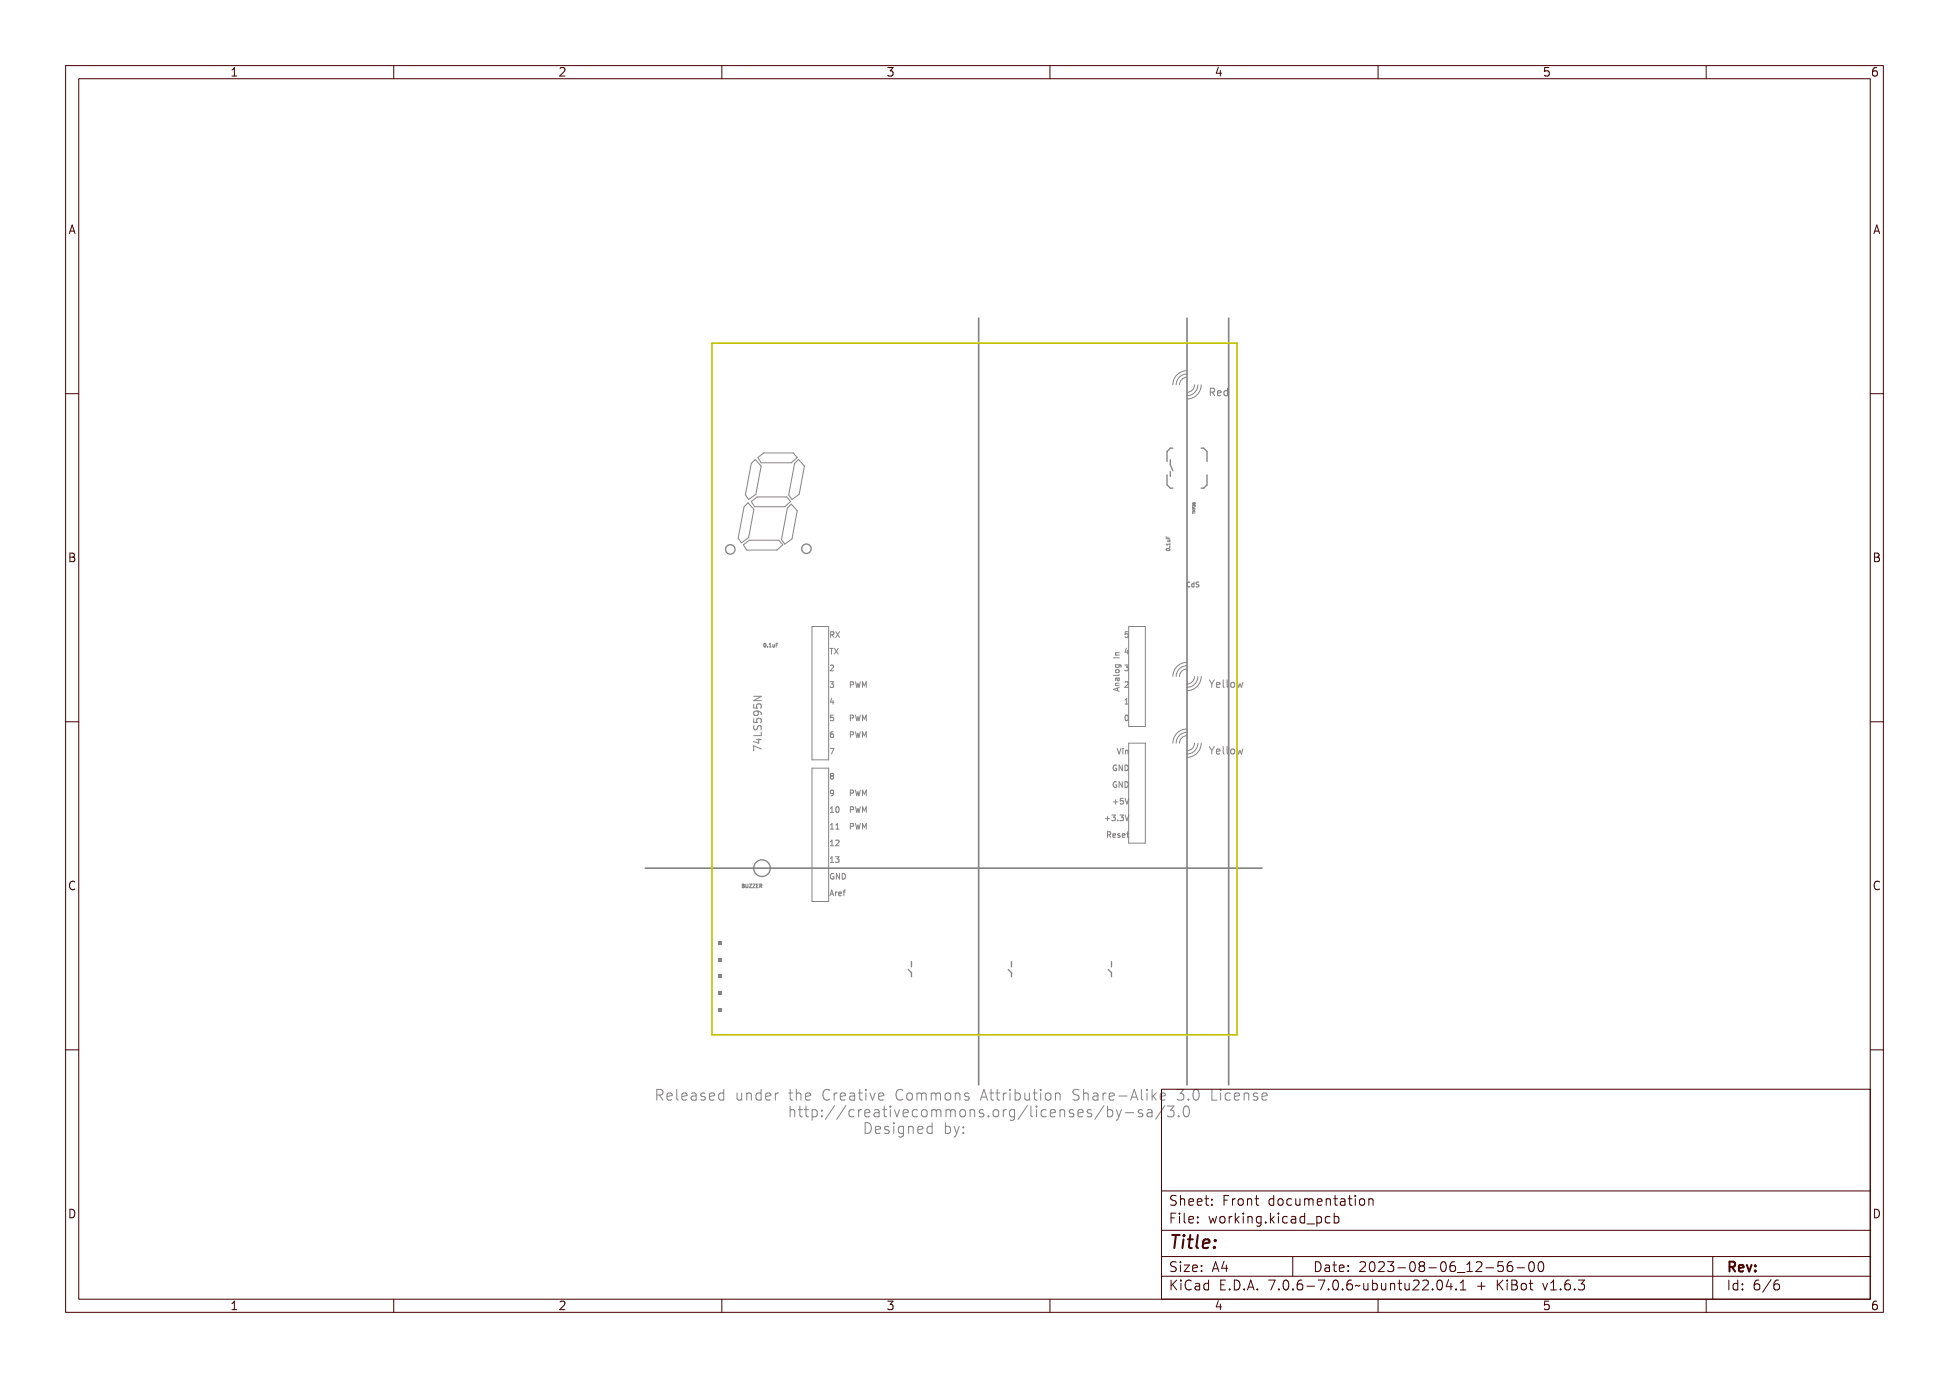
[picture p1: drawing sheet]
<svg xmlns="http://www.w3.org/2000/svg" width="297mm" height="210mm" viewBox="0 0 297 210" stroke-linecap="round" stroke-linejoin="round" font-family="sans-serif">
<defs><g id="words">
<text font-size="2.7" fill="#480000" x="178" y="190.3">Title:</text>
<g font-size="2.2" fill="#848484">
<text x="99.6" y="167.9">Released under the Creative Commons Attribution Share-Alike 3.0 License</text>
<text x="119.9" y="170.4">http://creativecommons.org/licenses/by-sa/3.0</text>
<text x="131.4" y="172.9">Designed by:</text>
</g>
<g font-size="2" fill="#480000">
<text x="178" y="183.7">Sheet: Front documentation</text>
<text x="178" y="186.5">File: working.kicad_pcb</text>
<text x="178" y="193.9">Size: A4</text>
<text x="178" y="196.6">KiCad E.D.A. 7.0.6-7.0.6~ubuntu22.04.1 + KiBot v1.6.3</text>
<text x="200" y="193.9">Date: 2023-08-06_12-56-00</text>
<text x="263" y="196.6">Id: 6/6</text>
<text x="263" y="193.9">Rev:</text>
</g>
<g font-size="1.7" fill="#480000">
<text x="35" y="11.7">1</text>
<text x="85" y="11.7">2</text>
<text x="135" y="11.7">3</text>
<text x="185" y="11.7">4</text>
<text x="235" y="11.7">5</text>
<text x="285" y="11.7">6</text>
<text x="10.5" y="35.7">A</text>
<text x="285.5" y="35.7">A</text>
<text x="10.5" y="85.6">B</text>
<text x="285.5" y="85.6">B</text>
<text x="10.5" y="135.7">C</text>
<text x="285.5" y="135.7">C</text>
<text x="10.5" y="185.6">D</text>
<text x="285.5" y="185.6">D</text>
<text x="35" y="199.7">1</text>
<text x="85" y="199.7">2</text>
<text x="135" y="199.7">3</text>
<text x="185" y="199.7">4</text>
<text x="235" y="199.7">5</text>
<text x="285" y="199.7">6</text>
</g>
<g font-size="1.5" fill="#848484">
<text x="184.1" y="60.5">Red</text>
<text x="184.1" y="104.9">Yellow</text>
<text x="184.1" y="115.1">Yellow</text>
</g>
<g font-size="1.2" fill="#848484">
<text x="126.3" y="97.3">RX</text>
<text x="126.3" y="99.8">TX</text>
<text x="171.5" y="97.1">5</text>
<text x="171.5" y="99.6">4</text>
<text x="126.3" y="104.9">3</text>
<text x="126.3" y="107.4">4</text>
<text x="126.3" y="102.3">2</text>
<text x="129.3" y="104.9">PWM</text>
<text x="170.5" y="105.4" transform="rotate(-90 170.5 105.4)">Analog In</text>
<text x="171.5" y="102.2">3</text>
<text x="171.5" y="107.3">1</text>
<text x="171.5" y="104.7">2</text>
<text x="126.3" y="112.5">6</text>
<text x="126.3" y="110">5</text>
<text x="129.3" y="112.5">PWM</text>
<text x="129.3" y="110">PWM</text>
<text x="171.5" y="109.8">0</text>
<text x="126.3" y="118.8">8</text>
<text x="126.3" y="115">7</text>
<text x="170.1" y="114.9">Vin</text>
<text x="170.1" y="120">GND</text>
<text x="170.1" y="117.4">GND</text>
<text x="126.3" y="123.9">10</text>
<text x="126.3" y="121.4">9</text>
<text x="129.3" y="123.9">PWM</text>
<text x="129.3" y="121.4">PWM</text>
<text x="168.7" y="125">+3.3V</text>
<text x="170.1" y="122.5">+5V</text>
<text x="126.3" y="126.5">11</text>
<text x="126.3" y="131.5">13</text>
<text x="126.3" y="129">12</text>
<text x="129.3" y="126.5">PWM</text>
<text x="168.7" y="127.6">Reset</text>
<text x="126.3" y="136.6">Aref</text>
<text x="126.3" y="134.1">GND</text>
</g>
<text font-size="1" fill="#848484" x="181.1" y="89.4">CdS</text>
<g font-size=".7" fill="#848484">
<text x="116.4" y="98.6">0.1uF</text>
<text x="112.9" y="135.4">BUZZER</text>
</g>
</g></defs>
<path d="M149.1 48.5v116.8M180.9 48.5v116.8M187.2 48.5v116.8M98.3 132.3h94" fill="none" stroke="#848484" stroke-width=".25"/>
<g fill="none" stroke="#848484" stroke-width=".15">
<path d="M180.9 56.5a2.16 2.16 0 0 0-2.2 2.1M180.9 57a1.65 1.65 0 0 0-1.7 1.6M180.9 57.5a1.14 1.14 0 0 0-1.2 1.1M182 58.6a1.14 1.14 0 0 1-1.1 1.2M182.5 58.6a1.65 1.65 0 0 1-1.6 1.7M183 58.6a2.16 2.16 0 0 1-2.1 2.2M184.2 59.3a.56 .56 0 0 1 .7 .2v.3l-.2 .1 .3 .6h-.2l-.1-.4-.2-.1h-.2v.5h-.1zM184.3 59.5h.2a.2 .2 0 0 1 .2 .2 .2 .2 0 0 1-.2 .2h-.2zM185.2 59.7a.37 .37 0 0 1 .5-.1 .37 .37 0 0 1 .1 .5h-.6a.32 .32 0 0 0 .2 .3 .32 .32 0 0 0 .4-.1 .38 .38 0 0 1-.5 .2 .38 .38 0 0 1-.2-.5zM185.3 59.8l.3-.1 .1 .3h-.5zM186.1 59.7l.2-.1 .3 .1v-.4h.1v1.2h-.1v-.2l-.1 .1a.42 .42 0 0 1-.5-.2 .42 .42 0 0 1 .1-.5zM186.2 59.8l.1-.1a.3 .3 0 0 1 .3 .3 .3 .3 0 0 1-.3 .3l-.1-.1z"/>
<path d="M114 76.6l.9 1-.8 4.3-1.1 .8-.5-.7 .9-4.8zM114.5 70.6l.6-.6 .9 1-.8 4.3-1.1 .8-.5-.7zM114.5 76.4l.9-.7h4.5l.6 .7-.9 .8h-4.6zM115.5 69.7l.9-.7h4.5l.6 .7-.9 .8h-4.6zM120 77.4l.6-.6 .9 1-.8 4.3-1.1 .8-.5-.7zM121.1 70.6l.6-.6 .9 1-.8 4.3-1.1 .8-.5-.7zM181.7 76.7l.1 .1M181.7 78.1v.2M181.7 78.2h.4M181.8 77.3l-.1 .2h.4M181.8 76.8h.1M181.8 77.3h.1"/>
<path d="M181.8 78.1v.1h.4h-.4v.1zM181.8 77.8h.4h-.4l.2 .1-.2 .1h.4h-.4l.2-.1zM181.8 76.9l.2 .2-.1-.1a.12 .12 0 0 1 .2-.1 .12 .12 0 0 1 0 .2h-.3zM181.8 77.2h.3v.2v-.2l-.1 .2-.1-.1-.1 .1zM181.8 77.5h.2l.2 .2h-.4zM181.9 77.6l.1 .1h-.2zM181.9 77v.1l-.2-.1v.2M181.9 77.3h.1M181.9 76.7v.1M181.9 76.8h.1M181.9 77.3v.2M181.9 77h.1"/>
<path d="M181.9 77h.2v.2M181.9 76.6l.2 .1v.1h-.3M181.9 76.6v.1M182.1 77.7h-.4l.3 .1-.3 .1h.4M113.3 83l.9-.7h4.5l.6 .7-.9 .8h-4.6zM116.5 98.1l.1-.1a.27 .27 0 0 1 .2 .3 .27 .27 0 0 1-.2 .3zM116.6 98.1a.19 .19 0 0 1 .1 .2 .19 .19 0 0 1-.1 .2zM117 98.5l.1 .1zM117.4 98.1l.2-.1v.5l.1 .1h-.3l.1-.1v-.4zM117.8 98.2l.2 .3 .1-.3v.4v-.1a.13 .13 0 0 1-.2 .1 .13 .13 0 0 1-.1-.2zM118.3 98h.3l-.2 .1v.2h.2h-.2v.3zM123.7 95.5h2.6v20.3h-2.6z"/>
<path d="M169.7 100h.1v.1h.6v-.1h.1v.4h-.1v-.1h-.6v.1h-.1zM169.9 99.3h.6v.1h-.4l-.1 .1 .1 .1h.4v.1h-.6l.1-.1-.1-.1zM172 95.5h2.5v15.2h-2.5zM177.7 81.8v.2h.6M177.7 83.7a.27 .27 0 0 1 .4-.2 .27 .27 0 0 1 .1 .3v.1a.27 .27 0 0 1-.3 0 .27 .27 0 0 1-.2-.2zM177.8 83.6l-.1 .1M177.8 82.9h.5v-.2v.4v-.2h-.4l-.1 .2zM177.8 81.8l.1 .3h.1l.1-.2v.2l.2 .1h-.5zM177.9 83.7h.4a.27 .27 0 0 1-.2 .3 .27 .27 0 0 1-.3-.3zM177.9 83.8a.24 .24 0 0 1 .4 .1 .24 .24 0 0 1-.4-.1zM177.9 82.3h.4M177.9 82.3h.4v.1a.13 .13 0 0 1 0 .1 .13 .13 0 0 1-.1 .1h-.3l.4-.1z"/>
<path d="M178 81.9v.1M178.2 82.3v.2h-.3M178.2 83.3h.1M178.2 83.3l.1 .1zM178.3 82.8v.3M178.3 82.9h-.6l.2 .2M181.2 88.8l.3-.1 .1 .1a.26 .26 0 0 0-.3 .3 .26 .26 0 0 0 .3 .2v.1a.36 .36 0 0 1-.5-.1 .36 .36 0 0 1 .1-.5zM181.8 88.9h.2h.1v-.2h.1v.7h-.2a.27 .27 0 0 1-.3-.1 .27 .27 0 0 1 .1-.4zM181.9 89v-.1a.18 .18 0 0 1 .2 .3 .18 .18 0 0 1-.2 .1zM182.4 88.7h.4v.1h-.1a.13 .13 0 0 0-.2 0 .13 .13 0 0 0 0 .2 .24 .24 0 0 1 .3 .1 .24 .24 0 0 1-.1 .3 .24 .24 0 0 1-.3-.1 .18 .18 0 0 0 .3 0 .18 .18 0 0 0 0-.2 .18 .18 0 0 0-.2 0l-.1-.2zM114.9 107.3v.6h.5l-.1-.1 .1-.4 .1-.1h.4l.1 .2-.1 .4M114.9 109.5v.6h.5l-.1-.1 .1-.4 .1-.1h.4l.1 .2-.1 .4"/>
<path d="M114.9 106.1h1.1l-1.1 .7h1.1M114.9 110.6v.4l.2 .2 .3-.1 .2-.5h.3l.1 .2v.4M114.9 112.4l1.2 .4v.1l-1-.4v.6h-.2zM114.9 111.5h.8v-.1h.1v.1h.3v.2h-.3v.5h-.2l-.7-.5zM114.9 111h1v-.5h.2v.7h-1.2zM114.9 108.7h.2v.5h.2a.41 .41 0 0 1 .5-.5 .41 .41 0 0 1 .2 .7h-.1a.3 .3 0 0 0 0-.5 .3 .3 0 0 0-.4 0 .3 .3 0 0 0 0 .4h-.6zM114.9 106.9h.2v.4h.2a.41 .41 0 0 1 .5-.5 .41 .41 0 0 1 .2 .7h-.1a.3 .3 0 0 0 0-.4 .3 .3 0 0 0-.4-.1 .3 .3 0 0 0 0 .5h-.6zM114.9 105.9h1.2v.2l-1 .3h1v.2h-1.2v-.2l1-.4h-1zM115 109.6h.1a.24 .24 0 0 0-.1 .4 .24 .24 0 0 0 .4 .1 .38 .38 0 0 1 .4-.5 .38 .38 0 0 1 .2 .6l-.2 .1a.26 .26 0 0 0 .2-.4 .26 .26 0 0 0-.4-.1 .38 .38 0 0 1-.5 .5 .38 .38 0 0 1-.1-.7zM115.1 107.8a.6 .6 0 0 1 .6-.1 .6 .6 0 0 1 .4 .6l-.2 .1a.33 .33 0 0 0 0-.4 .33 .33 0 0 0-.4-.1 .37 .37 0 0 1 0 .5 .37 .37 0 0 1-.5-.1 .37 .37 0 0 1 .1-.5zM115.1 111.7h.6v.4zM115.2 112.7h.8"/>
<path d="M115.4 108.4l.2 .2v.2l-.2 .2-.5-.1v-.3l.1-.2a.77 .77 0 0 1 1 .3v.2M115.6 112.6v.7l-.8-.3M116 114.2l-1.1-.5v.7M116 111.6v.5h-1.1M123.7 117.1h2.6v20.3h-2.6zM129.4 104h.2a.27 .27 0 0 1 .3 .4 .27 .27 0 0 1-.4 .1v.4h-.1zM129.4 111.7h.2a.27 .27 0 0 1 .3 .3 .27 .27 0 0 1-.4 .2v.3h-.1zM129.4 109.1h.2a.27 .27 0 0 1 .3 .4 .27 .27 0 0 1-.4 .1v.4h-.1zM129.5 104.1h.1a.16 .16 0 0 1 .2 .2 .16 .16 0 0 1-.2 .1h-.1zM129.5 111.8h.1a.16 .16 0 0 1 .2 .1 .16 .16 0 0 1-.2 .2h-.1zM129.5 109.2h.1a.16 .16 0 0 1 .2 .2 .16 .16 0 0 1-.2 .1h-.1zM130 104h.1l.1 .7 .1-.4h.1l.1 .4 .1-.7h.1l-.2 .9h-.1l-.1-.5-.1 .5h-.1z"/>
<path d="M130 111.7h.1l.1 .6 .1-.4h.1l.1 .4 .1-.6h.1l-.2 .8h-.1l-.1-.5-.1 .5h-.1zM130 109.1h.1l.1 .7 .1-.5h.1l.1 .5 .1-.7h.1l-.2 .9h-.1l-.1-.5-.1 .5h-.1zM130.7 104h.2l.1 .5 .2-.5h.1v.9h-.1v-.8l-.1 .5h-.1l-.2-.5v.8h-.1zM130.7 111.7h.2l.1 .4 .2-.4h.1v.8h-.1v-.7l-.1 .4h-.1l-.2-.4v.7h-.1zM130.7 109.1h.2l.1 .4 .2-.4h.1v.9h-.1v-.8l-.1 .5h-.1l-.2-.5v.8h-.1zM131.4 103.9l.3 .6 .3-.6v.9M131.4 109l.3 .6 .3-.6v.8M131.4 111.5l.3 .6 .3-.6v.9M169.6 103h.8l.1-.3v.3l-.8 .1v.1h-.1zM169.7 105l.8-.3v.1l-.2 .1v.3l.2 .1v.1l-.8-.3zM169.8 105l.4-.1v.3zM169.8 119.2l-.2 .3 .2 .5"/>
<path d="M169.8 116.6l-.2 .4 .2 .4M169.9 101.3h.6a.24 .24 0 0 1 .3 .2 .24 .24 0 0 1-.2 .3 .21 .21 0 0 0 .1-.3 .21 .21 0 0 0-.3-.1 .27 .27 0 0 1-.2 .5 .27 .27 0 0 1-.2-.5zM169.9 103.5l.6-.1-.1 .1a.22 .22 0 0 1 .1 .3 .22 .22 0 0 1-.2 .1 .22 .22 0 0 1-.2-.2v-.2l-.1 .1v.3h-.1zM169.9 104.2l.6-.1v.1h-.4l-.1 .1 .1 .2h.4v.1h-.6l.1-.1-.1-.1zM170 102.2h.4a.21 .21 0 0 1-.2 .2 .21 .21 0 0 1-.2-.2zM170 101.5h.4a.21 .21 0 0 1-.2 .3 .21 .21 0 0 1-.2-.3zM170.2 114h.1l.2 .8 .2-.8h.1l-.3 .9h-.1zM170.3 119.2l.2-.1 .2 .1v.1l-.1-.1a.32 .32 0 0 0-.3 .4 .32 .32 0 0 0 .3 .3v-.3l-.1-.1h.2v.4a.38 .38 0 0 1-.5 0 .38 .38 0 0 1 0-.5zM170.3 116.7l.2-.1h.2v.1h-.1a.32 .32 0 0 0-.3 .3 .32 .32 0 0 0 .3 .3v-.2l-.1-.1h.2v.4a.38 .38 0 0 1-.5-.1 .38 .38 0 0 1 0-.5zM170.9 119.1h.1l.3 .7v-.7h.1v.9h-.1l-.3-.7v.7h-.1zM170.9 116.6h.1l.3 .7v-.7h.1v.8h-.1l-.3-.7v.7h-.1zM171 114.3h.2v.5h.2v.1h-.5v-.1h.2v-.5z"/>
<path d="M171.1 114h.1v.1h-.1zM171.6 119.1a.43 .43 0 0 1 .5 .4 .43 .43 0 0 1-.5 .5zM171.6 116.6a.43 .43 0 0 1 .5 .4 .43 .43 0 0 1-.5 .4zM171.6 114.3h.1a.2 .2 0 0 1 .3 0 .2 .2 0 0 1 .1 .2v.4h-.1v-.5l-.1-.1-.2 .1v.5h-.1zM171.7 119.2a.33 .33 0 0 1 .3 .3 .33 .33 0 0 1-.3 .4zM171.7 116.7a.33 .33 0 0 1 .3 .3 .33 .33 0 0 1-.3 .3zM172 113.3h2.5v15.2h-2.5zM180.9 100.9a2.16 2.16 0 0 0-2.2 2.2M180.9 101.4a1.65 1.65 0 0 0-1.7 1.7M180.9 102a1.14 1.14 0 0 0-1.2 1.1M182 103.1a1.14 1.14 0 0 1-1.1 1.1M182.5 103.1a1.65 1.65 0 0 1-1.6 1.7"/>
<path d="M183 103.1a2.16 2.16 0 0 1-2.1 2.2M184.1 103.8h.2l.2 .5 .3-.5h.2l-.4 .6v.5h-.1v-.5zM184.1 113.9h.2l.2 .5 .3-.5h.2l-.4 .7v.5h-.1v-.5zM185.2 104.2a.37 .37 0 0 1 .5-.1 .37 .37 0 0 1 .1 .4h-.6a.32 .32 0 0 0 .2 .3 .32 .32 0 0 0 .4-.1 .38 .38 0 0 1-.5 .2 .38 .38 0 0 1-.2-.4zM185.2 114.3a.37 .37 0 0 1 .5-.1 .37 .37 0 0 1 .1 .5h-.6a.32 .32 0 0 0 .2 .3 .32 .32 0 0 0 .4-.1 .38 .38 0 0 1-.5 .2 .38 .38 0 0 1-.2-.5zM185.3 104.2h.3l.1 .2h-.5zM185.3 114.4l.3-.1 .1 .3h-.5zM186 103.7h.4v1l.3 .1v.1l-.4-.1v-1h-.3zM186 113.9h.4v.9l.3 .1v.2l-.4-.1v-1h-.3zM187 103.7h.3v1l.3 .1v.1l-.4-.1v-1h-.2zM187 113.9h.3v.9l.3 .1v.2l-.4-.1v-1h-.2zM187.9 104.2a.4 .4 0 0 1 .7 .3 .4 .4 0 0 1-.7 .3v-.3z"/>
<path d="M187.9 114.3a.4 .4 0 0 1 .7 .3 .4 .4 0 0 1-.7 .4v-.4zM188.1 104.2a.3 .3 0 0 1 .3 .3 .3 .3 0 0 1-.3 .3l-.1-.2zM188.1 114.4v-.1a.3 .3 0 0 1 .3 .3 .3 .3 0 0 1-.3 .3l-.1-.1zM188.7 104.1h.1l.2 .6 .1-.4h.1l.1 .4 .2-.6h.1l-.2 .8h-.1l-.2-.5-.1 .5h-.1zM188.7 114.2h.1l.2 .7 .1-.4h.1l.1 .4 .2-.7h.1l-.2 .9h-.1l-.2-.5-.1 .5h-.1zM113 134.8h.2a.13 .13 0 0 1 .1 .1 .13 .13 0 0 1-.1 .2 .15 .15 0 0 1 .1 .2 .15 .15 0 0 1-.1 .1h-.2zM113.1 135.1h.1v.2h-.1zM113.1 134.9h.1v.1h-.1zM113.4 134.8l.1 .5h.2v-.5l.1 .4a.17 .17 0 0 1-.2 .2 .17 .17 0 0 1-.2-.2zM113.9 134.8h.3l-.2 .5 .2 .1h-.3l.2-.5zM114.3 134.8h.4l-.3 .5 .3 .1h-.4l.3-.5zM114.8 134.8h.3l-.3 .1v.1h.3l-.3 .1v.2l.3 .1h-.3z"/>
<path d="M115.2 134.8h.1a.15 .15 0 0 1 .2 .1 .15 .15 0 0 1-.1 .2l.2 .3-.3-.3-.1 .3zM115.3 134.9h.1v.1l-.1 .1zM115.8 134.7l.3 .1-.1 .2h-.2M115.9 135l.2 .3M126.4 133.3l.3-.1 .2 .1v.1l-.1-.1a.32 .32 0 0 0-.4 .4 .32 .32 0 0 0 .4 .3v-.2l-.1-.1h.2v.3a.38 .38 0 0 1-.5 0 .38 .38 0 0 1 0-.5zM126.6 135.8h.1l.2 .8h-.1v-.2h-.3l-.1 .2h-.1zM126.6 135.9l.1 .4h-.2zM127 133.2h.2l.3 .7v-.7h.1v.9h-.2l-.2-.7v.7h-.2zM127.2 136l.1 .1a.16 .16 0 0 1 .2-.1 .16 .16 0 0 1 .1 .1 .21 .21 0 0 0-.2 0 .21 .21 0 0 0-.1 .2v.3h-.1zM127.7 133.2a.43 .43 0 0 1 .6 .5 .43 .43 0 0 1-.6 .4zM127.8 136.1l.3-.1 .2 .3h-.5a.24 .24 0 0 0 .2 .3 .24 .24 0 0 0 .3-.1 .31 .31 0 0 1-.5 .1 .31 .31 0 0 1 0-.5zM127.9 133.3a.33 .33 0 0 1 .3 .4 .33 .33 0 0 1-.3 .3z"/>
<path d="M127.9 136.1h.2l.1 .2h-.4zM128.5 136h.1l.1-.2h.2l-.2 .1v.1l.2 .1h-.2v.5h-.1v-.5zM128.7 133.2l.1 .3-.1 .4M129.4 125.6h.2a.27 .27 0 0 1 .3 .4 .27 .27 0 0 1-.4 .1v.4h-.1zM129.4 123.1h.2a.27 .27 0 0 1 .3 .3 .27 .27 0 0 1-.4 .2v.3h-.1zM129.4 120.5h.2a.27 .27 0 0 1 .3 .4 .27 .27 0 0 1-.4 .2v.3h-.1zM129.5 125.7h.1a.16 .16 0 0 1 .2 .2 .16 .16 0 0 1-.2 .1h-.1zM129.5 123.2h.1a.16 .16 0 0 1 .2 .1 .16 .16 0 0 1-.2 .2h-.1zM129.5 120.6h.1a.16 .16 0 0 1 .2 .2 .16 .16 0 0 1-.2 .2h-.1zM130 125.6h.1l.1 .7 .1-.4h.1l.1 .4 .1-.7h.1l-.2 .9h-.1l-.1-.5-.1 .5h-.1zM130 123.1h.1l.1 .7 .1-.5h.1l.1 .5 .1-.7h.1l-.2 .8h-.1l-.1-.5-.1 .5h-.1zM130 120.5h.1l.1 .7 .1-.4h.1l.1 .4 .1-.7h.1l-.2 .9h-.1l-.1-.5-.1 .5h-.1z"/>
<path d="M130.7 125.6h.2l.1 .5 .2-.5h.1v.9h-.1v-.8l-.1 .5h-.1l-.2-.5v.8h-.1zM130.7 123.1h.2l.1 .4 .2-.4h.1v.8h-.1v-.7l-.1 .4h-.1l-.2-.4v.7h-.1zM130.7 120.5h.2l.1 .5 .2-.5h.1v.9h-.1v-.8l-.1 .5h-.1l-.2-.5v.8h-.1zM131.4 120.4l.3 .6 .3-.6v.9M131.4 123l.3 .6 .3-.6v.8M131.4 125.5l.3 .6 .3-.6v.9M168.8 126.7h.3a.23 .23 0 0 1 .2 .2 .23 .23 0 0 1-.1 .3l.2 .4h-.1l-.3-.4h-.1v.4h-.1zM168.9 126.8h.2a.15 .15 0 0 1 .1 .2 .15 .15 0 0 1-.1 .1h-.2zM169 124.4h.1v.2h.3v.1h-.3v.3h-.1v-.3h-.2v-.1h.2zM169.5 124.2a.25 .25 0 0 1 .4 0 .25 .25 0 0 1 0 .4 .26 .26 0 0 1 0 .4 .26 .26 0 0 1-.4-.1h.1a.2 .2 0 0 0 .2 .1 .2 .2 0 0 0 .1-.3 .2 .2 0 0 0-.2-.1v-.1a.16 .16 0 0 0 .2-.2 .16 .16 0 0 0-.3 0zM169.6 127h.3l.2 .2-.5 .1a.24 .24 0 0 0 .2 .2 .24 .24 0 0 0 .2 0 .31 .31 0 0 1-.5 0 .31 .31 0 0 1 .1-.5zM169.7 127.1l.2-.1 .1 .2h-.4z"/>
<path d="M169.7 122.2h.6M170.3 127h.4v.1l-.3-.1v.2a.26 .26 0 0 1 .3 .3 .26 .26 0 0 1-.5 .1l.1-.1a.15 .15 0 0 0 .2 0 .15 .15 0 0 0 .1-.2h-.1a.18 .18 0 0 1-.2-.1 .18 .18 0 0 1 0-.2zM170.4 124.9h.1v.1h-.1zM170.4 121.8h.1v.3h.3v.1h-.3v.2h-.1v-.2h-.2v-.1h.2zM170.9 124.2a.25 .25 0 0 1 .4 0 .25 .25 0 0 1 0 .4 .26 .26 0 0 1 0 .4 .26 .26 0 0 1-.4-.1 .2 .2 0 0 0 .3 .1 .2 .2 0 0 0 .1-.3 .2 .2 0 0 0-.3-.1l.1-.1a.16 .16 0 0 0 .2-.2 .16 .16 0 0 0-.3 0zM170.9 121.7h.5v.1h-.4v.2a.28 .28 0 0 1 .4 .1 .28 .28 0 0 1-.1 .4 .28 .28 0 0 1-.4-.1 .22 .22 0 0 0 .3 0 .22 .22 0 0 0 0-.3 .22 .22 0 0 0-.3 0zM171 127h.3l.1 .2-.4 .1a.24 .24 0 0 0 .1 .2 .24 .24 0 0 0 .3 0 .31 .31 0 0 1-.5 0 .31 .31 0 0 1 .1-.5zM171.1 127.1l.1-.1 .1 .2h-.3zM171.5 121.7h.2l.2 .7 .2-.7h.1l-.3 .8h-.1zM171.5 124.2h.2l.2 .8 .2-.8h.1l-.3 .8h-.1zM171.8 126.8h.1v.2h.2h-.2v.4l.2 .2-.3-.1v-.5h-.2h.2zM99.8 166.3a.8 .8 0 0 1 .9 .2v.4l-.3 .2 .2 .2 .3 .6h-.2l-.3-.6-.2-.1h-.2v.7h-.2z"/>
<path d="M100 166.5h.2a.28 .28 0 0 1 .3 .2 .28 .28 0 0 1-.3 .3h-.2zM101.2 166.8a.53 .53 0 0 1 .7-.1 .53 .53 0 0 1 .2 .6h-.8a.46 .46 0 0 0 .3 .4 .46 .46 0 0 0 .5-.1v.2a.66 .66 0 0 1-.9-.1 .66 .66 0 0 1 0-.9zM101.4 166.9l.3-.1 .2 .4h-.6zM102.4 166.2h.5v1.4l.1 .1h.3v.2a.44 .44 0 0 1-.6-.5v-1h-.3zM103.8 166.8a.53 .53 0 0 1 .7-.1 .53 .53 0 0 1 .2 .6h-.8a.46 .46 0 0 0 .3 .4 .46 .46 0 0 0 .5-.1v.2a.66 .66 0 0 1-.9-.1 .66 .66 0 0 1 0-.9zM104 166.9l.4-.1 .1 .4h-.6zM105.1 166.7a.55 .55 0 0 1 .6 0 .55 .55 0 0 1 .3 .5v.7h-.2v-.2a.42 .42 0 0 1-.5 .2 .42 .42 0 0 1-.3-.5 .42 .42 0 0 1 .5-.3h.3a.38 .38 0 0 0-.3-.3 .38 .38 0 0 0-.4 .1zM105.3 167.3h.5a.34 .34 0 0 1-.2 .4 .34 .34 0 0 1-.4-.1zM106.5 166.7h.6l.1 .2a.3 .3 0 0 0-.4-.1 .3 .3 0 0 0-.2 .3 .45 .45 0 0 1 .5 .2 .45 .45 0 0 1 0 .5l-.6 .1-.1-.1v-.2a.42 .42 0 0 0 .7-.1l-.1-.1a.46 .46 0 0 1-.5-.2 .46 .46 0 0 1 0-.5zM107.8 166.8a.53 .53 0 0 1 .6-.1 .53 .53 0 0 1 .3 .6h-.9a.46 .46 0 0 0 .3 .4 .46 .46 0 0 0 .5-.1v.2a.66 .66 0 0 1-.9-.1 .66 .66 0 0 1 .1-.9zM107.9 166.9l.4-.1 .2 .4h-.7zM109 166.8l.4-.2 .3 .2v-.6h.2v1.7h-.2v-.2a.45 .45 0 0 1-.6 .1 .45 .45 0 0 1-.2-.5z"/>
<path d="M109.2 166.9a.25 .25 0 0 1 .4 0l.1 .4a.36 .36 0 0 1-.3 .4 .53 .53 0 0 1-.2-.8zM111.6 166.7h.2v.9l.3 .1 .2-.2v-.8h.2v1.2h-.2v-.2a.38 .38 0 0 1-.4 .2 .38 .38 0 0 1-.3-.5zM112.9 166.7h.2v.2a.39 .39 0 0 1 .5-.2 .39 .39 0 0 1 .2 .4v.8h-.1l-.1-.9-.2-.2-.2 .2-.1 .9h-.2zM114.3 166.8l.3-.2 .4 .2v-.6h.2v1.7h-.2v-.2a.45 .45 0 0 1-.6 .1 .45 .45 0 0 1-.2-.5zM114.5 166.9a.25 .25 0 0 1 .4 0l.1 .4a.36 .36 0 0 1-.3 .4 .53 .53 0 0 1-.2-.8zM115.6 166.8a.53 .53 0 0 1 .7-.1 .53 .53 0 0 1 .2 .6h-.8a.46 .46 0 0 0 .3 .4 .46 .46 0 0 0 .5-.1v.2a.66 .66 0 0 1-.9-.1 .66 .66 0 0 1 0-.9zM115.8 166.9l.4-.1 .1 .4h-.6zM117.1 166.7h.2v.2a.43 .43 0 0 1 .6-.2v.2a.39 .39 0 0 0-.4 0 .39 .39 0 0 0-.2 .4v.6h-.2zM119.8 166.3h.2v.4h.4v.1h-.4v.8l.1 .1h.3v.2a.45 .45 0 0 1-.6-.4v-.7h-.4v-.1h.4zM120.1 168.7h.2v.7a.39 .39 0 0 1 .5-.2 .39 .39 0 0 1 .2 .5v.7h-.2v-.9l-.2-.1-.3 .2v.8h-.2zM120.8 166.2h.2v.7a.39 .39 0 0 1 .5-.2 .39 .39 0 0 1 .2 .4v.8h-.2v-.9l-.2-.2-.3 .2v.9h-.2zM121.7 168.9h.2v.3h.4v.2h-.4v.7l.1 .1 .3 .1v.1a.45 .45 0 0 1-.6-.4v-.6h-.3v-.2h.3z"/>
<path d="M122.2 166.8a.53 .53 0 0 1 .7-.1 .53 .53 0 0 1 .2 .6h-.8a.46 .46 0 0 0 .3 .4 .46 .46 0 0 0 .5-.1v.2a.66 .66 0 0 1-.9-.1 .66 .66 0 0 1 0-.9zM122.4 166.9l.3-.1 .2 .4h-.6zM123 168.9h.2v.3h.5v.2h-.5v.7l.1 .1 .4 .1v.1a.45 .45 0 0 1-.7-.4v-.6h-.3v-.2h.3zM124.1 169.2h.2v.2a.45 .45 0 0 1 .6-.2 .45 .45 0 0 1 .1 .6 .45 .45 0 0 1-.2 .6 .45 .45 0 0 1-.5-.1v.6h-.2zM124.4 169.4a.45 .45 0 0 1 .5 .4 .45 .45 0 0 1-.3 .5 .53 .53 0 0 1-.2-.9zM124.9 166.5l.2-.2h.3h.3v.3a.47 .47 0 0 0-.6-.1 .47 .47 0 0 0-.2 .6 .47 .47 0 0 0 .2 .5 .47 .47 0 0 0 .6 0v.2a.67 .67 0 0 1-.8 0 .67 .67 0 0 1-.2-.7zM125.7 169.3h.3v.3h-.3zM125.7 170.1h.3v.3h-.3zM126.2 166.7h.2v.2a.43 .43 0 0 1 .7-.2v.2a.39 .39 0 0 0-.5 0 .39 .39 0 0 0-.2 .4v.6h-.2zM127.4 168.8h.2l-.8 1.8h-.2zM127.4 166.8a.53 .53 0 0 1 .7-.1 .53 .53 0 0 1 .3 .6h-.9a.46 .46 0 0 0 .3 .4 .46 .46 0 0 0 .5-.1v.2a.66 .66 0 0 1-.9-.1 .66 .66 0 0 1 0-.9zM127.6 166.9l.4-.1 .2 .4h-.7z"/>
<path d="M128.7 166.7a.55 .55 0 0 1 .6 0 .55 .55 0 0 1 .3 .5v.7h-.2v-.2a.42 .42 0 0 1-.5 .2 .42 .42 0 0 1-.3-.5 .42 .42 0 0 1 .5-.3h.3a.38 .38 0 0 0-.3-.3 .38 .38 0 0 0-.4 .1zM128.8 168.8h.2l-.9 1.8h-.2zM128.9 167.3h.5a.34 .34 0 0 1-.1 .4 .34 .34 0 0 1-.5-.1zM129.5 169.4l.5-.2 .2 .1v.2a.43 .43 0 0 0-.6 0 .43 .43 0 0 0 0 .6 .43 .43 0 0 0 .6 0v.2a.63 .63 0 0 1-.8-.1 .63 .63 0 0 1 .1-.8zM130.3 166.3h.1v.4h.5v.1h-.5l.1 .8 .1 .1h.3v.2a.45 .45 0 0 1-.6-.4v-.7h-.4v-.1h.4zM130.8 169.2h.2v.2a.43 .43 0 0 1 .7-.1v.2a.39 .39 0 0 0-.5-.1 .39 .39 0 0 0-.2 .4v.6h-.2zM131.4 166.7h.5v1h.4v.2h-1v-.2h.4v-.9h-.3zM131.5 171.4a.82 .82 0 0 1 1 .8 .82 .82 0 0 1-1 .7zM131.7 166.2h.2v.3h-.2zM131.7 171.5a.63 .63 0 0 1 .6 .6 .63 .63 0 0 1-.5 .7h-.1zM132 169.4a.53 .53 0 0 1 .7-.2 .53 .53 0 0 1 .2 .7h-.8a.46 .46 0 0 0 .3 .4 .46 .46 0 0 0 .5-.1v.1a.66 .66 0 0 1-.9-.1 .66 .66 0 0 1 0-.8zM132.2 169.4h.4l.1 .3h-.6z"/>
<path d="M132.5 166.7h.2l.4 1 .3-1h.2l-.4 1.2h-.3zM132.9 171.9a.53 .53 0 0 1 .7-.1 .53 .53 0 0 1 .3 .6h-.9a.46 .46 0 0 0 .3 .4 .46 .46 0 0 0 .5-.1v.2a.66 .66 0 0 1-.9-.1 .66 .66 0 0 1 0-.9zM133.1 172l.4-.1 .2 .3h-.7zM133.3 169.3a.55 .55 0 0 1 .6-.1 .55 .55 0 0 1 .3 .5v.7h-.2v-.2a.42 .42 0 0 1-.6 .2 .42 .42 0 0 1-.2-.5 .42 .42 0 0 1 .5-.2h.3a.38 .38 0 0 0-.3-.4 .38 .38 0 0 0-.4 .2zM133.5 169.9l.5-.1a.34 .34 0 0 1-.2 .4 .34 .34 0 0 1-.4-.1zM134 166.8a.53 .53 0 0 1 .7-.1 .53 .53 0 0 1 .2 .6h-.8a.46 .46 0 0 0 .3 .4 .46 .46 0 0 0 .5-.1v.2a.66 .66 0 0 1-.9-.1 .66 .66 0 0 1 0-.9zM134.2 166.9l.3-.1 .2 .4h-.6zM134.3 171.8h.6l.1 .2a.3 .3 0 0 0-.3-.2 .3 .3 0 0 0-.2 .4 .45 .45 0 0 1 .4 .2 .45 .45 0 0 1 .1 .5h-.7h-.1v-.2a.42 .42 0 0 0 .7-.1l-.1-.1a.46 .46 0 0 1-.4-.2 .46 .46 0 0 1-.1-.5zM134.8 168.9h.2v.3h.5v.2h-.5v.7l.1 .1 .4 .1v.1a.45 .45 0 0 1-.7-.4v-.6h-.3v-.2h.3zM135.6 171.8h.5v1h.4v.1h-1v-.1h.4v-.9h-.3zM135.9 171.3h.2v.2h-.2zM136 169.2h.5v1.1h.3v.1h-.9v-.1h.4v-.9h-.3z"/>
<path d="M136.3 168.7h.2v.3h-.2zM136.7 166.5l.3-.2h.2h.3v.3a.47 .47 0 0 0-.6-.1 .47 .47 0 0 0-.2 .6 .47 .47 0 0 0 .2 .5 .47 .47 0 0 0 .6 0v.2a.67 .67 0 0 1-.7 0 .67 .67 0 0 1-.3-.7zM136.9 171.9l.3-.2 .3 .2v-.1h.2v1.1a.54 .54 0 0 1-.3 .5 .54 .54 0 0 1-.5 0v-.2a.4 .4 0 0 0 .4 0 .4 .4 0 0 0 .2-.4 .45 .45 0 0 1-.6 .1 .45 .45 0 0 1-.2-.6zM137 172a.26 .26 0 0 1 .3-.1 .26 .26 0 0 1 .2 .2v.2a.35 .35 0 0 1-.3 .5 .51 .51 0 0 1-.2-.8zM137.1 169.2h.2l.3 1 .4-1h.2l-.4 1.2h-.3zM137.9 166.8a.57 .57 0 0 1 1 .5 .57 .57 0 0 1-1 .4l-.1-.4zM138.1 166.9a.28 .28 0 0 1 .3-.1 .28 .28 0 0 1 .2 .3v.2a.36 .36 0 0 1-.3 .4 .51 .51 0 0 1-.2-.8zM138.1 171.8h.2v.1a.39 .39 0 0 1 .5-.2 .39 .39 0 0 1 .2 .5v.7h-.2v-.8l-.2-.2-.3 .2v.8h-.2zM138.6 169.4a.53 .53 0 0 1 .6-.2 .53 .53 0 0 1 .3 .7h-.9a.46 .46 0 0 0 .3 .4 .46 .46 0 0 0 .5-.1v.1a.66 .66 0 0 1-.8-.1 .66 .66 0 0 1 0-.8zM138.8 169.4h.3l.2 .3h-.7zM139.1 166.7h.2v.1a.24 .24 0 0 1 .2-.2 .24 .24 0 0 1 .2 .2l.2-.1h.1a1.4 1.4 0 0 1 .2 1.2h-.2v-.9l-.1-.2-.2 .2v.9h-.1l-.1-.9-.1-.2-.1 .2v.9h-.2zM139.5 171.9a.53 .53 0 0 1 .7-.1 .53 .53 0 0 1 .2 .6h-.8a.46 .46 0 0 0 .3 .4 .46 .46 0 0 0 .5-.1v.2a.66 .66 0 0 1-.9-.1 .66 .66 0 0 1 0-.9z"/>
<path d="M139.7 172l.3-.1 .2 .3h-.6zM140 169.4l.5-.2 .2 .1v.2a.43 .43 0 0 0-.6 0 .43 .43 0 0 0 0 .6 .43 .43 0 0 0 .6 0v.2a.63 .63 0 0 1-.8-.1 .63 .63 0 0 1 .1-.8zM140.4 166.7h.2v.1a.23 .23 0 0 1 .2-.2 .23 .23 0 0 1 .2 .2l.2-.1h.2a1.4 1.4 0 0 1 .1 1.2h-.2v-.9l-.1-.2-.1 .2-.1 .9h-.1v-.9l-.2-.2-.1 .2v.9h-.2zM140.8 171.9l.3-.2 .4 .2v-.6h.2v1.6h-.2v-.1a.45 .45 0 0 1-.6 .1 .45 .45 0 0 1-.2-.6zM141 172a.25 .25 0 0 1 .4 0l.1 .4a.36 .36 0 0 1-.3 .4 .53 .53 0 0 1-.2-.8zM141.2 169.3a.57 .57 0 0 1 .9 .5 .57 .57 0 0 1-.9 .5l-.1-.5zM141.4 169.5a.28 .28 0 0 1 .3-.1 .28 .28 0 0 1 .2 .2v.2a.36 .36 0 0 1-.3 .5 .51 .51 0 0 1-.2-.8zM141.9 166.8a.57 .57 0 0 1 .9 .5 .57 .57 0 0 1-.9 .4l-.2-.4zM142 166.9a.28 .28 0 0 1 .3-.1 .28 .28 0 0 1 .2 .3l.1 .2a.36 .36 0 0 1-.3 .4 .51 .51 0 0 1-.3-.8zM142.4 169.2h.1v.1a.24 .24 0 0 1 .3-.1 .24 .24 0 0 1 .2 .1l.1-.1h.2a1.4 1.4 0 0 1 .1 1.2h-.1v-.9l-.2-.2-.1 .2v.9h-.2v-.9l-.1-.2-.2 .2v.9h-.1zM143.1 166.7h.2v.2a.39 .39 0 0 1 .5-.2 .39 .39 0 0 1 .2 .4v.8h-.2v-.9l-.2-.2-.3 .2v.9h-.2zM143.4 171.3h.2v.6a.45 .45 0 0 1 .6-.1 .45 .45 0 0 1 .2 .5 .46 .46 0 0 1-.2 .6 .46 .46 0 0 1-.6-.1v.1h-.2z"/>
<path d="M143.6 172a.25 .25 0 0 1 .5 0v.4a.36 .36 0 0 1-.2 .4 .53 .53 0 0 1-.3-.8zM143.7 169.2h.1v.1a.24 .24 0 0 1 .3-.1 .24 .24 0 0 1 .2 .1l.1-.1h.2a1.4 1.4 0 0 1 .2 1.2h-.2v-.9l-.1-.2-.2 .2v.9h-.2v-.9l-.1-.2-.1 .2-.1 .9h-.1zM144.6 166.7h.6l.1 .2a.3 .3 0 0 0-.4-.1 .3 .3 0 0 0-.2 .3 .45 .45 0 0 1 .5 .2 .45 .45 0 0 1 0 .5l-.6 .1-.1-.1v-.2a.42 .42 0 0 0 .6-.1v-.1a.46 .46 0 0 1-.5-.2 .46 .46 0 0 1 0-.5zM144.6 171.8h.2l.4 .9 .3-.9h.2l-.4 .9a.6 .6 0 0 1-.6 .7v-.2h.2l.2-.3zM145.1 169.3a.57 .57 0 0 1 .9 .5 .57 .57 0 0 1-.9 .5l-.1-.5zM145.3 169.5a.28 .28 0 0 1 .3-.1 .28 .28 0 0 1 .2 .2v.2a.36 .36 0 0 1-.3 .5 .51 .51 0 0 1-.2-.8zM146.3 171.8h.3v.3h-.3zM146.3 172.6h.3v.3h-.3zM146.4 169.2h.2v.2a.39 .39 0 0 1 .5-.2 .39 .39 0 0 1 .2 .5v.7h-.2v-.9l-.2-.1-.3 .2v.8h-.2zM147.4 166.3h.2l.5 1.6h-.2l-.1-.4h-.6l-.1 .4h-.2zM147.5 166.5l.2 .8h-.4zM147.8 169.3l.6-.1 .1 .2a.3 .3 0 0 0-.3-.1 .3 .3 0 0 0-.2 .3 .45 .45 0 0 1 .5 .2 .45 .45 0 0 1 0 .5l-.7 .1h-.1v-.2a.42 .42 0 0 0 .7-.1l-.1-.1a.46 .46 0 0 1-.4-.2 .46 .46 0 0 1-.1-.5z"/>
<path d="M148.6 166.3h.2v.4h.5v.1h-.5v.8l.1 .1h.4v.2a.45 .45 0 0 1-.7-.4v-.7h-.3v-.1h.3zM149.3 170.1h.3v.3h-.3zM149.9 166.3h.2v.4h.5v.1h-.5v.8l.2 .1h.3v.2a.45 .45 0 0 1-.7-.4v-.7h-.3v-.1h.3zM150.4 169.3a.57 .57 0 0 1 .9 .5 .57 .57 0 0 1-.9 .5l-.1-.5zM150.5 169.5a.28 .28 0 0 1 .3-.1 .28 .28 0 0 1 .3 .2v.2a.36 .36 0 0 1-.3 .5 .51 .51 0 0 1-.3-.8zM151.2 166.7h.2v.2a.43 .43 0 0 1 .6-.2v.2a.39 .39 0 0 0-.4 0 .39 .39 0 0 0-.2 .4v.6h-.2zM151.8 169.2h.2v.2a.43 .43 0 0 1 .7-.1v.2a.39 .39 0 0 0-.5-.1 .39 .39 0 0 0-.2 .4v.6h-.2zM152.4 166.7h.5v1h.4v.2h-1v-.2h.4v-.9h-.3zM152.7 166.2h.2v.3h-.2zM153 169.4l.3-.2 .4 .2v-.2h.1v1.1a.54 .54 0 0 1-.2 .5 .54 .54 0 0 1-.6 0v-.2a.4 .4 0 0 0 .5 .1 .4 .4 0 0 0 .2-.5 .45 .45 0 0 1-.6 .2 .45 .45 0 0 1-.2-.6zM153.2 169.5a.26 .26 0 0 1 .2-.1 .26 .26 0 0 1 .2 .2l.1 .2a.35 .35 0 0 1-.3 .5 .51 .51 0 0 1-.2-.8zM153.6 166.2h.2v.6a.45 .45 0 0 1 .6-.1 .45 .45 0 0 1 .2 .6 .46 .46 0 0 1-.2 .5 .46 .46 0 0 1-.6-.1v.2h-.2z"/>
<path d="M153.9 166.9a.25 .25 0 0 1 .4 0l.1 .4a.36 .36 0 0 1-.3 .4 .53 .53 0 0 1-.2-.8zM154.9 166.7h.2v.9l.3 .1 .2-.2 .1-.8h.2v1.2h-.2v-.2a.38 .38 0 0 1-.5 .2 .38 .38 0 0 1-.3-.5zM155 168.8h.2l-.8 1.8h-.2zM155.5 168.7h.5l.1 1.4 .1 .1h.3v.2a.44 .44 0 0 1-.7-.4v-1.1h-.3zM156.5 166.3h.2v.4h.4v.1h-.4v.8l.1 .1h.3v.2a.45 .45 0 0 1-.6-.4v-.7h-.3v-.1h.3zM157 169.2h.5v1.1h.3v.1h-.9v-.1h.4v-.9h-.3zM157.3 168.7h.2v.3h-.2zM157.6 166.7h.5v1h.4v.2h-1v-.2h.4v-.9h-.3zM157.9 166.2h.2v.3h-.2zM158.4 169.4l.5-.2 .2 .1v.2a.43 .43 0 0 0-.6 0 .43 .43 0 0 0 0 .6 .43 .43 0 0 0 .6 0v.2a.63 .63 0 0 1-.8-.1 .63 .63 0 0 1 .1-.8zM158.9 166.8a.57 .57 0 0 1 1 .5 .57 .57 0 0 1-1 .4l-.1-.4zM159.1 166.9a.28 .28 0 0 1 .3-.1 .28 .28 0 0 1 .2 .3v.2a.36 .36 0 0 1-.3 .4 .51 .51 0 0 1-.2-.8z"/>
<path d="M159.6 169.4a.53 .53 0 0 1 .6-.2 .53 .53 0 0 1 .3 .7h-.9a.46 .46 0 0 0 .3 .4 .46 .46 0 0 0 .5-.1v.1a.66 .66 0 0 1-.8-.1 .66 .66 0 0 1 0-.8zM159.8 169.4h.3l.2 .3h-.7zM160.2 166.7h.2v.2a.39 .39 0 0 1 .5-.2 .39 .39 0 0 1 .2 .4v.8h-.2v-.9l-.2-.2-.3 .2v.9h-.2zM160.8 169.2h.2v.2a.39 .39 0 0 1 .5-.2 .39 .39 0 0 1 .2 .5v.7h-.2v-.9l-.2-.1-.3 .2v.8h-.2zM162.3 169.3l.6-.1 .1 .2a.3 .3 0 0 0-.4-.1 .3 .3 0 0 0-.2 .3 .45 .45 0 0 1 .5 .2 .45 .45 0 0 1 0 .5l-.6 .1h-.1v-.2a.42 .42 0 0 0 .6-.1v-.1a.46 .46 0 0 1-.5-.2 .46 .46 0 0 1 0-.5zM162.9 166.4l.6-.1h.2v.3a.37 .37 0 0 0-.5-.2 .37 .37 0 0 0-.2 .4 .62 .62 0 0 1 .6 .3 .62 .62 0 0 1 0 .7l-.6 .1-.2-.1v-.2a.4 .4 0 0 0 .5 .2 .4 .4 0 0 0 .2-.5l-.1-.1a.51 .51 0 0 1-.5-.2 .51 .51 0 0 1 0-.6zM163.5 169.4a.53 .53 0 0 1 .7-.2 .53 .53 0 0 1 .2 .7h-.8a.46 .46 0 0 0 .3 .4 .46 .46 0 0 0 .5-.1v.1a.66 .66 0 0 1-.9-.1 .66 .66 0 0 1 0-.8zM163.7 169.4h.4l.1 .3h-.6zM164.1 166.2h.2v.7a.39 .39 0 0 1 .5-.2 .39 .39 0 0 1 .2 .4v.8h-.2v-.9l-.2-.2-.3 .2v.9h-.2zM164.9 169.3l.6-.1 .1 .2a.3 .3 0 0 0-.4-.1 .3 .3 0 0 0-.2 .3 .45 .45 0 0 1 .5 .2 .45 .45 0 0 1 0 .5l-.6 .1h-.1v-.2a.42 .42 0 0 0 .6-.1v-.1a.46 .46 0 0 1-.5-.2 .46 .46 0 0 1 0-.5zM165.5 166.7a.55 .55 0 0 1 .6 0 .55 .55 0 0 1 .3 .5v.7h-.2v-.2a.42 .42 0 0 1-.6 .2 .42 .42 0 0 1-.2-.5 .42 .42 0 0 1 .5-.3h.3a.38 .38 0 0 0-.3-.3 .38 .38 0 0 0-.4 .1zM165.7 167.3h.5a.34 .34 0 0 1-.2 .4 .34 .34 0 0 1-.4-.1z"/>
<path d="M166.8 168.8h.2l-.8 1.8h-.2zM166.9 166.7h.2v.2a.43 .43 0 0 1 .7-.2v.2a.39 .39 0 0 0-.5 0 .39 .39 0 0 0-.2 .4v.6h-.2zM167.4 168.7h.2v.7a.45 .45 0 0 1 .6-.2 .45 .45 0 0 1 .2 .6 .46 .46 0 0 1-.2 .6 .46 .46 0 0 1-.6-.1v.1h-.2zM167.7 169.5a.25 .25 0 0 1 .4 0l.1 .3a.36 .36 0 0 1-.3 .5 .53 .53 0 0 1-.2-.8zM168.1 166.8a.53 .53 0 0 1 .7-.1 .53 .53 0 0 1 .2 .6h-.8a.46 .46 0 0 0 .3 .4 .46 .46 0 0 0 .5-.1v.2a.66 .66 0 0 1-.9-.1 .66 .66 0 0 1 0-.9zM168.3 166.9l.4-.1 .1 .4h-.6zM168.6 169.2h.2l.4 .9 .3-.9h.2l-.4 1a.6 .6 0 0 1-.6 .7v-.2l.2-.1 .2-.2zM169.5 167.2h.6v.2h-.6zM170.2 169.7h.5v.2h-.5zM171 166.3h.3l.5 1.6h-.3l-.1-.4h-.5l-.2 .4h-.2zM171.1 166.5l.3 .8h-.5zM171.5 169.3l.6-.1v.2a.3 .3 0 0 0-.3-.1 .3 .3 0 0 0-.2 .3 .45 .45 0 0 1 .5 .2 .45 .45 0 0 1 0 .5l-.7 .1h-.1v-.2a.42 .42 0 0 0 .7-.1l-.1-.1a.46 .46 0 0 1-.4-.2 .46 .46 0 0 1 0-.5z"/>
<path d="M172 166.2h.5v1.4l.1 .1h.3v.2a.44 .44 0 0 1-.6-.5v-1h-.3zM172.7 169.3a.55 .55 0 0 1 .6-.1 .55 .55 0 0 1 .3 .5v.7h-.2v-.2a.42 .42 0 0 1-.6 .2 .42 .42 0 0 1-.2-.5 .42 .42 0 0 1 .5-.2h.3a.38 .38 0 0 0-.3-.4 .38 .38 0 0 0-.4 .2zM172.9 169.9l.5-.1a.34 .34 0 0 1-.2 .4 .34 .34 0 0 1-.4-.1zM173.4 166.7h.5v1h.4v.2h-1v-.2h.4v-.9h-.3zM173.7 166.2h.2v.3h-.2zM174.7 166.2h.2v1l.5-.5h.2l-.4 .4 .5 .8h-.2l-.5-.6-.1 .1v.5h-.2zM174.7 168.8h.2l-.8 1.8h-.3zM175.2 168.9a.53 .53 0 0 1 .7-.1 .53 .53 0 0 1 .2 .6l-.2 .2a.49 .49 0 0 1 .2 .6 .49 .49 0 0 1-.7 .2h-.2v-.3a.41 .41 0 0 0 .5 .2 .41 .41 0 0 0 .2-.6l-.4-.1v-.1h.1a.28 .28 0 0 0 .3-.4 .28 .28 0 0 0-.4-.1l-.3 .1zM176 166.8a.53 .53 0 0 1 .7-.1 .53 .53 0 0 1 .2 .6h-.8a.46 .46 0 0 0 .3 .4 .46 .46 0 0 0 .5-.1v.2a.66 .66 0 0 1-.9-.1 .66 .66 0 0 1 0-.9zM176.2 166.9l.3-.1 .2 .4h-.6zM176.9 170.1h.3v.3h-.3zM178 168.9a.57 .57 0 0 1 .7 .1 .57 .57 0 0 1 .2 .6 .55 .55 0 0 1-.2 .7 .55 .55 0 0 1-.8-.1l-.1-.8z"/>
<path d="M178.2 169h.1a.87 .87 0 0 1 0 1.3 .93 .93 0 0 1-.1-1.3zM178.5 166.3a.53 .53 0 0 1 .7 0 .53 .53 0 0 1 .2 .6l-.2 .1a.49 .49 0 0 1 .2 .7 .49 .49 0 0 1-.7 .2l-.2-.1v-.2a.41 .41 0 0 0 .5 .1 .41 .41 0 0 0 .2-.5l-.4-.1v-.2h.1a.28 .28 0 0 0 .3-.4 .28 .28 0 0 0-.4 0h-.3zM179.6 170l.1 .1-.1 .1M180.2 167.5h.3v.4h-.3zM180.5 168.6a1.09 1.09 0 0 0 .2 1.6h.2a1.09 1.09 0 0 0 .1-1.6M181.4 166.3a.57 .57 0 0 1 .6 .1 .57 .57 0 0 1 .2 .7 .55 .55 0 0 1-.2 .7 .55 .55 0 0 1-.7-.1l-.2-.9zM181.5 166.5l.1-.1a.87 .87 0 0 1 0 1.3 .93 .93 0 0 1-.1-1.2zM183.8 166.3h.3v1.4h.7v.2h-1zM185.2 166.7h.5v1h.4v.2h-1v-.2h.4v-.9h-.3zM185.5 166.2h.2v.3h-.2zM186.6 166.8l.5-.1h.3v.2a.43 .43 0 0 0-.6 .1 .43 .43 0 0 0 0 .6 .43 .43 0 0 0 .6 0v.2a.63 .63 0 0 1-.9-.1 .63 .63 0 0 1 .1-.9zM187.8 166.8a.53 .53 0 0 1 .7-.1 .53 .53 0 0 1 .2 .6h-.8a.46 .46 0 0 0 .3 .4 .46 .46 0 0 0 .5-.1v.2a.66 .66 0 0 1-.9-.1 .66 .66 0 0 1 0-.9z"/>
<path d="M188 166.9l.4-.1 .1 .4h-.6zM189.1 166.7h.2v.2a.39 .39 0 0 1 .4-.2 .39 .39 0 0 1 .3 .4v.8h-.2v-.9l-.3-.2-.2 .2v.9h-.2zM190.5 166.7h.6l.1 .2a.3 .3 0 0 0-.4-.1 .3 .3 0 0 0-.2 .3 .45 .45 0 0 1 .5 .2 .45 .45 0 0 1 0 .5l-.6 .1-.1-.1v-.2a.42 .42 0 0 0 .7-.1l-.1-.1a.46 .46 0 0 1-.5-.2 .46 .46 0 0 1 0-.5zM191.8 166.8a.53 .53 0 0 1 .6-.1 .53 .53 0 0 1 .3 .6h-.9a.46 .46 0 0 0 .3 .4 .46 .46 0 0 0 .5-.1v.2a.66 .66 0 0 1-.9-.1 .66 .66 0 0 1 .1-.9zM191.9 166.9l.4-.1 .2 .4h-.7z"/>
<circle cx="182" cy="77" r=".08"/>
<circle cx="116.6" cy="98.3" r=".05"/>
<circle cx="178.1" cy="83.8" r=".05"/>
<circle cx="115.3" cy="108.1" r=".25"/>
<circle cx="170.2" cy="102.3" r=".32"/>
<circle cx="170.3" cy="103.7" r=".14"/>
<circle cx="178.3" cy="169.6" r=".14"/>
<circle cx="181.6" cy="167.1" r=".14"/>
</g>
<g fill="none" stroke="#848484" stroke-width=".2">
<path d="M177.8 72.4v1.5l.5 .5h.4M178.3 70.1v.7l.4 .9M178.3 71.9v.7M178.7 68.3h-.4l-.5 .5v1.5M183 68.3h.4l.5 .5v1.5M183.9 72.4v1.5l-.5 .5h-.4M138.4 147.7l.5 .5v.6M138.9 146.5v.8M153.6 147.7l.5 .5v.6M154.1 146.5v.8M168.9 147.7l.5 .5v.6M169.4 146.5v.8"/>
<circle cx="111.3" cy="83.7" r=".72"/>
<circle cx="122.9" cy="83.6" r=".72"/>
<circle cx="116.1" cy="132.3" r="1.27"/>
</g>
<g fill="#848484">
<path d="M109.5 143.5h.5v.5h-.5z" fill-rule="evenodd"/>
<path d="M109.5 146h.5v.5h-.5z" fill-rule="evenodd"/>
<path d="M109.5 148.6h.5v.5h-.5z" fill-rule="evenodd"/>
<path d="M109.5 151.1h.5v.5h-.5z" fill-rule="evenodd"/>
<path d="M109.5 153.6h.5v.6h-.5z" fill-rule="evenodd"/>
</g>
<path d="M180.9 111.1a2.16 2.16 0 0 0-2.2 2.2M180.9 111.6a1.65 1.65 0 0 0-1.7 1.7M180.9 112.1a1.14 1.14 0 0 0-1.2 1.2M182 113.3a1.14 1.14 0 0 1-1.1 1.1M182.5 113.3a1.65 1.65 0 0 1-1.6 1.6M183 113.3a2.16 2.16 0 0 1-2.1 2.1" fill="none" stroke="#848484" stroke-width=".15"/>
<path d="M108.5 52.3h80v105.4h-80z" fill="none" stroke="#c2c200" stroke-width=".25"/>
<g fill="none" stroke="#480000" stroke-width=".15">
<path d="M10 10h277v190h-277zM12 12h273v186h-273zM60 10v2M110 10v2M160 10v2M210 10v2M260 10v2M10 60h2M285 60h2M10 110h2M285 110h2M10 160h2"/>
<path d="M285 160h2M177 166h108v32h-108zM60 198v2M110 198v2M160 198v2M177 181.5h108M177 187.5h108M177 191.5h108M177 194.5h108M178.1 195.2h.2v.6l.6-.6h.3l-.6 .6 .6 .8h-.2l-.5-.7-.2 .2v.5h-.2zM178.2 185h.9v.2h-.7v.4h.6v.2h-.6v.7h-.2zM178.3 182.4l.5-.1h.2v.2a.31 .31 0 0 0-.5-.1 .31 .31 0 0 0 0 .5 .48 .48 0 0 1 .5 .3 .48 .48 0 0 1-.2 .5h-.6v-.2a.37 .37 0 0 0 .4 .1 .37 .37 0 0 0 .2-.4 .61 .61 0 0 1-.6-.7z"/>
<path d="M178.3 192.5l.5-.1h.2v.2a.31 .31 0 0 0-.5-.1 .31 .31 0 0 0 0 .5 .48 .48 0 0 1 .5 .3 .48 .48 0 0 1-.2 .6l-.6-.1v-.2a.37 .37 0 0 0 .4 .1 .37 .37 0 0 0 .2-.4 .61 .61 0 0 1-.6-.7zM179.4 182.2h.2v.6a.35 .35 0 0 1 .4-.1 .35 .35 0 0 1 .2 .4v.6h-.2v-.8l-.2-.1-.2 .1v.8h-.2zM179.5 185.4h.4v.9h.4v.2h-.9v-.2h.3v-.8h-.2zM179.5 192.8h.4v.9h.4v.1h-.9v-.1h.3v-.8h-.2zM179.5 195.6h.4v.9h.4v.1h-.9v-.1h.3v-.8h-.2zM179.7 184.9h.2v.3h-.2zM179.7 192.3h.2v.3h-.2zM179.7 195.1h.2v.3h-.2zM180.6 184.9h.4v1.3l.1 .1h.3v.2a.4 .4 0 0 1-.5-.4v-1h-.3zM180.6 192.8h.8v.1l-.6 .8h.6v.1h-.8v-.1l.6-.8h-.6zM180.7 182.8a.49 .49 0 0 1 .6-.1 .49 .49 0 0 1 .2 .5h-.8a.42 .42 0 0 0 .3 .4 .42 .42 0 0 0 .4-.1v.2a.6 .6 0 0 1-.8-.1 .6 .6 0 0 1 .1-.8zM180.7 195.4l.5-.2h.3v.2a.43 .43 0 0 0-.6 0 .43 .43 0 0 0-.2 .5 .43 .43 0 0 0 .2 .5 .43 .43 0 0 0 .6 0v.2a.66 .66 0 0 1-.8-.1 .66 .66 0 0 1-.1-.8z"/>
<path d="M180.8 182.9l.4-.1 .1 .3h-.6zM181.8 195.6a.5 .5 0 0 1 .6-.1 .5 .5 0 0 1 .2 .5v.6h-.1v-.1a.38 .38 0 0 1-.5 .2 .38 .38 0 0 1-.2-.5 .38 .38 0 0 1 .4-.2h.3a.35 .35 0 0 0-.3-.4 .35 .35 0 0 0-.4 .2zM181.9 182.8a.49 .49 0 0 1 .6-.1 .49 .49 0 0 1 .2 .5h-.8a.42 .42 0 0 0 .3 .4 .42 .42 0 0 0 .5-.1v.2a.6 .6 0 0 1-.9-.1 .6 .6 0 0 1 .1-.8zM181.9 185.5a.49 .49 0 0 1 .6-.1 .49 .49 0 0 1 .2 .5h-.8a.42 .42 0 0 0 .3 .4 .42 .42 0 0 0 .5-.1v.2a.6 .6 0 0 1-.9-.1 .6 .6 0 0 1 .1-.8zM181.9 192.9a.49 .49 0 0 1 .6-.1 .49 .49 0 0 1 .2 .5h-.8a.42 .42 0 0 0 .3 .4 .42 .42 0 0 0 .5-.1v.2a.6 .6 0 0 1-.9-.1 .6 .6 0 0 1 .1-.8zM182 196.2l.5-.1a.31 .31 0 0 1-.2 .4 .31 .31 0 0 1-.4-.1zM182 182.9l.4-.1 .1 .3h-.6zM182 185.6l.4-.1 .1 .3h-.6zM182 193l.4-.1 .1 .3h-.6zM183 195.7l.4-.2 .2 .2v-.6h.2v1.5h-.2v-.1a.42 .42 0 0 1-.5 .1 .42 .42 0 0 1-.2-.5zM183.2 195.8l.1-.1a.4 .4 0 0 1 .3 .4 .4 .4 0 0 1-.3 .4l-.2-.2zM183.2 182.3h.2v.4h.4v.1h-.4l.1 .8h.3v.1h-.2a.3 .3 0 0 1-.4-.3v-.6h-.3v-.1h.3z"/>
<path d="M183.3 185.4h.2v.3h-.2zM183.3 186.2h.2v.3h-.2zM183.3 192.8h.2v.3h-.2zM183.3 193.6h.2v.2h-.2zM184.5 182.7h.2v.3h-.2zM184.5 183.5h.2v.2h-.2zM185.2 185.4h.2l.2 .8 .1-.5h.2l.2 .5 .1-.8h.2l-.2 1.1h-.2l-.2-.7-.2 .7h-.1zM185.4 195.2h.9v.2h-.7v.4h.6v.2h-.6v.5h.7v.1h-.9zM185.7 192.4h.2l.5 1.4h-.2l-.1-.3h-.5l-.1 .3h-.2zM185.8 192.6l.2 .7h-.4zM186.6 182.3h.9v.2h-.7v.4h.6v.2h-.6v.6h-.2zM186.7 185.5a.52 .52 0 0 1 .8 .4 .52 .52 0 0 1-.8 .4l-.1-.4z"/>
<path d="M186.8 185.6l.1-.1a.39 .39 0 0 1 .4 .4 .39 .39 0 0 1-.4 .4l-.1-.2zM186.9 196.4h.2v.2h-.2zM187.1 192.4h.2v.9h.2v.2h-.2v.3h-.2v-.3h-.6v-.2zM187.1 192.6v.7h-.4zM187.8 195.2a.76 .76 0 0 1 .9 .7 .76 .76 0 0 1-.9 .7zM188 195.4a.57 .57 0 0 1 .5 .5 .57 .57 0 0 1-.5 .6zM188 182.7h.2v.2a.3 .3 0 0 1 .3-.3 .3 .3 0 0 1 .3 .3 .37 .37 0 0 0-.5-.1 .37 .37 0 0 0-.1 .4v.5h-.2zM188 185.4h.2v.2a.3 .3 0 0 1 .3-.3 .3 .3 0 0 1 .3 .3 .37 .37 0 0 0-.5-.1 .37 .37 0 0 0-.1 .4v.6h-.2zM189.1 184.9h.1v.9l.5-.4h.2l-.4 .4 .5 .7h-.2l-.4-.6-.2 .1v.5h-.1zM189.1 182.8a.52 .52 0 0 1 .8 .4 .52 .52 0 0 1-.8 .4l-.1-.4zM189.2 182.9l.1-.1a.39 .39 0 0 1 .4 .4 .39 .39 0 0 1-.4 .4l-.1-.2zM189.3 196.4h.3v.2h-.3z"/>
<path d="M190.2 182.7h.2v.1a.35 .35 0 0 1 .4-.1 .35 .35 0 0 1 .3 .4v.6h-.2l-.1-.8-.1-.1-.2 .1-.1 .8h-.2zM190.3 185.4h.4v.9h.4v.2h-.9v-.2h.4v-.8h-.3zM190.5 195.2h.3l.4 1.4h-.2l-.1-.3h-.5l-.1 .3h-.2zM190.6 184.9h.1v.3h-.1zM190.6 195.4l.2 .7h-.4zM191.4 185.4h.2v.1a.35 .35 0 0 1 .4-.1 .35 .35 0 0 1 .3 .4v.7h-.2l-.1-.9-.1-.1-.2 .1-.1 .9h-.2zM191.7 182.3h.1v.4h.4v.1h-.4l.1 .8h.3v.1h-.2a.3 .3 0 0 1-.3-.3v-.6h-.3v-.1h.3zM191.7 196.4h.3v.2h-.3zM192.7 185.5l.3-.2 .3 .2v-.1h.2v1a.53 .53 0 0 1-.8 .4v-.2a.36 .36 0 0 0 .4 .1 .36 .36 0 0 0 .2-.4l-.2 .1a.55 .55 0 0 1-.6-.3 .55 .55 0 0 1 .2-.6zM192.8 185.6l.1-.1a.39 .39 0 0 1 .4 .4 .39 .39 0 0 1-.4 .4l-.1-.2zM193.8 195.2h.9l-.5 1.4h-.2l.5-1.2h-.7zM193.9 182.8l.3-.2 .3 .2v-.6h.2v1.5h-.2v-.1a.42 .42 0 0 1-.6 .1 .42 .42 0 0 1-.1-.5z"/>
<path d="M194.1 182.8a.4 .4 0 0 1 .4 .4 .4 .4 0 0 1-.4 .4l-.2-.4zM194.1 186.2h.3v.3h-.3zM195.1 184.9h.2v.9l.4-.4h.3l-.5 .4 .5 .7h-.2l-.4-.6-.1 .1v.5h-.2zM195.1 182.8a.52 .52 0 0 1 .8 .4 .52 .52 0 0 1-.8 .4l-.1-.4zM195.2 182.9l.1-.1a.39 .39 0 0 1 .4 .4 .39 .39 0 0 1-.4 .4l-.1-.2zM195.3 196.4h.3v.2h-.3zM196.3 185.4h.5v.9h.3v.2h-.9v-.2h.4v-.8h-.3zM196.3 195.4a.5 .5 0 0 1 .7-.1 .5 .5 0 0 1 .1 .6v.3a.46 .46 0 0 1-.5 .5 .46 .46 0 0 1-.4-.5zM196.4 182.8l.5-.2 .2 .1v.2a.4 .4 0 0 0-.6 0 .4 .4 0 0 0 0 .6 .4 .4 0 0 0 .6 0v.2a.58 .58 0 0 1-.8-.1 .58 .58 0 0 1 .1-.8zM196.5 195.4a.39 .39 0 0 1 .4 .5v.2a.29 .29 0 0 1-.3 .4 .29 .29 0 0 1-.2-.4zM196.6 184.9h.2v.3h-.2zM197 191.5v3"/>
<path d="M197.4 182.7h.2v.8l.2 .1 .3-.2v-.7h.2v1h-.2v-.1a.35 .35 0 0 1-.4 .2 .35 .35 0 0 1-.3-.5zM197.6 185.5l.5-.2 .2 .1v.2a.4 .4 0 0 0-.6 0 .4 .4 0 0 0 0 .6 .4 .4 0 0 0 .6 0v.2a.58 .58 0 0 1-.8-.1 .58 .58 0 0 1 .1-.8zM197.7 196.4h.3v.2h-.3zM198.6 182.7h.1a.21 .21 0 0 1 .2-.1 .21 .21 0 0 1 .2 .2l.2-.2 .1 .1a1.27 1.27 0 0 1 .2 1h-.2v-.8l-.1-.1-.2 .1v.8h-.1v-.8l-.2-.1-.1 .1v.8h-.1zM198.7 185.4a.5 .5 0 0 1 .5-.1 .5 .5 0 0 1 .3 .5v.7h-.2v-.2a.38 .38 0 0 1-.5 .2 .38 .38 0 0 1-.2-.5 .38 .38 0 0 1 .5-.2h.2a.35 .35 0 0 0-.3-.4 .35 .35 0 0 0-.3 .2zM198.7 195.4l.5-.2h.2v.2a.43 .43 0 0 0-.5 0 .43 .43 0 0 0-.1 .5 .44 .44 0 0 1 .6-.1 .44 .44 0 0 1 .1 .6 .51 .51 0 0 1-.7 .2 .51 .51 0 0 1-.2-.7zM198.8 186l.5-.1a.31 .31 0 0 1-.1 .4 .31 .31 0 0 1-.4-.1zM198.9 195.9a.3 .3 0 0 1 .4 .3 .3 .3 0 0 1-.4 .2zM199.9 185.5l.3-.2 .3 .2v-.6h.2v1.6h-.2v-.2a.42 .42 0 0 1-.5 .1 .42 .42 0 0 1-.2-.5zM199.9 182.8a.49 .49 0 0 1 .6-.1 .49 .49 0 0 1 .2 .5h-.7a.42 .42 0 0 0 .2 .4 .42 .42 0 0 0 .5-.1v.2a.6 .6 0 0 1-.8-.1 .6 .6 0 0 1 0-.8zM200 196h.5v.2h-.5zM200 185.6l.1-.1a.39 .39 0 0 1 .4 .4 .39 .39 0 0 1-.4 .4l-.1-.2z"/>
<path d="M200.1 182.9l.3-.1 .2 .3h-.6zM200.1 192.4a.76 .76 0 0 1 1 .7 .76 .76 0 0 1-1 .7zM200.3 192.6a.57 .57 0 0 1 .6 .5 .57 .57 0 0 1-.5 .6h-.1zM200.9 186.8h1.2v.1h-1.2zM201 195.2h.9l-.5 1.4h-.2l.5-1.2h-.7zM201.1 182.7h.1v.1a.35 .35 0 0 1 .5-.1 .35 .35 0 0 1 .2 .4v.6h-.2v-.8l-.2-.1-.2 .1-.1 .8h-.1zM201.4 192.8a.5 .5 0 0 1 .6-.1 .5 .5 0 0 1 .2 .5v.6h-.1v-.1a.38 .38 0 0 1-.5 .2 .38 .38 0 0 1-.2-.5 .38 .38 0 0 1 .4-.2h.3a.35 .35 0 0 0-.3-.4 .35 .35 0 0 0-.4 .2zM201.6 193.4l.5-.1a.31 .31 0 0 1-.2 .4 .31 .31 0 0 1-.4-.1zM202.2 185.4h.2v.1a.42 .42 0 0 1 .6-.1 .42 .42 0 0 1 .1 .5 .42 .42 0 0 1-.1 .5 .42 .42 0 0 1-.6-.1v.6h-.2zM202.5 182.3h.2v.4h.4v.1h-.4v.8h.4v.1h-.2a.3 .3 0 0 1-.4-.3v-.6h-.3v-.1h.3zM202.5 185.6l.1-.1a.4 .4 0 0 1 .4 .4 .4 .4 0 0 1-.4 .4l-.2-.2zM202.5 196.4h.3v.2h-.3z"/>
<path d="M202.8 192.4h.2v.4h.4v.1h-.4l.1 .8h.3v.1h-.2a.3 .3 0 0 1-.4-.3v-.6h-.3v-.1h.3zM203.5 182.7a.5 .5 0 0 1 .5-.1 .5 .5 0 0 1 .3 .5v.6h-.2v-.1a.38 .38 0 0 1-.5 .2 .38 .38 0 0 1-.2-.5 .38 .38 0 0 1 .5-.2h.2a.35 .35 0 0 0-.2-.4 .35 .35 0 0 0-.4 .2zM203.5 195.4a.5 .5 0 0 1 .7-.1 .5 .5 0 0 1 .1 .6v.3a.46 .46 0 0 1-.4 .5 .46 .46 0 0 1-.5-.5zM203.6 185.5l.5-.2 .2 .1v.2a.4 .4 0 0 0-.5 0 .4 .4 0 0 0 0 .6 .4 .4 0 0 0 .5 0v.2a.58 .58 0 0 1-.8-.1 .58 .58 0 0 1 .1-.8zM203.7 183.3l.4-.1a.31 .31 0 0 1-.1 .4 .31 .31 0 0 1-.4-.1zM203.7 195.4a.39 .39 0 0 1 .4 .5v.2a.29 .29 0 0 1-.2 .4 .29 .29 0 0 1-.3-.4zM203.9 192.9a.49 .49 0 0 1 .6-.1 .49 .49 0 0 1 .2 .5h-.8a.42 .42 0 0 0 .3 .4 .42 .42 0 0 0 .5-.1v.2a.6 .6 0 0 1-.9-.1 .6 .6 0 0 1 .1-.8zM204 193l.4-.1 .1 .3h-.6zM204.7 184.9h.1v.6a.41 .41 0 0 1 .6-.1 .41 .41 0 0 1 .2 .5 .42 .42 0 0 1-.2 .5 .42 .42 0 0 1-.6-.1v.2h-.1zM204.9 182.3h.2v.4h.4v.1h-.4v.8h.4v.1h-.2a.3 .3 0 0 1-.4-.3v-.6h-.3v-.1h.3zM204.9 185.6l.1-.1a.39 .39 0 0 1 .4 .4 .39 .39 0 0 1-.4 .4l-.1-.2zM204.9 196.4h.3v.2h-.3z"/>
<path d="M205.3 192.8h.2v.3h-.2zM205.3 193.6h.2v.2h-.2zM205.9 182.7h.5v.9h.3v.1h-.9v-.1h.4v-.8h-.3zM205.9 195.4l.5-.2h.2v.2a.43 .43 0 0 0-.5 0 .43 .43 0 0 0-.1 .5 .44 .44 0 0 1 .6-.1 .44 .44 0 0 1 .1 .6 .51 .51 0 0 1-.7 .2 .51 .51 0 0 1-.2-.7zM206.1 195.9a.3 .3 0 0 1 .5 .3 .3 .3 0 0 1-.5 .2zM206.2 182.2h.2v.3h-.2zM207 196l.3-.1 .5 .1 .2-.1a.38 .38 0 0 1-.7 .2l-.3 .1zM207.1 182.8a.52 .52 0 0 1 .8 .4 .52 .52 0 0 1-.8 .4l-.1-.4zM207.3 182.9l.1-.1a.39 .39 0 0 1 .4 .4 .39 .39 0 0 1-.4 .4l-.2-.2zM207.4 192.5a.53 .53 0 0 1 .8 .1 .53 .53 0 0 1-.3 .7l-.3 .4h.7v.1h-.9v-.1l.2-.3a.72 .72 0 0 0 .4-.8l-.3-.1-.3 .2zM208.3 182.7h.1v.1a.35 .35 0 0 1 .5-.1 .35 .35 0 0 1 .2 .4v.6h-.2v-.8l-.2-.1-.2 .1-.1 .8h-.1zM208.3 195.6h.1l.1 .8 .2 .1 .2-.2v-.7h.2v1h-.2v-.1a.35 .35 0 0 1-.4 .2 .35 .35 0 0 1-.2-.5z"/>
<path d="M208.7 192.6a.5 .5 0 0 1 .6-.1 .5 .5 0 0 1 .2 .6v.3a.46 .46 0 0 1-.5 .5 .46 .46 0 0 1-.4-.5zM208.9 192.6a.39 .39 0 0 1 .4 .5v.2a.29 .29 0 0 1-.3 .4 .29 .29 0 0 1-.2-.4zM209.5 195.1h.2v.6a.41 .41 0 0 1 .5-.1 .41 .41 0 0 1 .2 .5 .42 .42 0 0 1-.2 .5 .42 .42 0 0 1-.5-.1v.1h-.2zM209.7 195.8l.1-.1a.4 .4 0 0 1 .4 .4 .4 .4 0 0 1-.4 .4l-.1-.2zM209.8 192.5a.53 .53 0 0 1 .8 .1 .53 .53 0 0 1-.3 .7l-.3 .4h.7v.1h-.9v-.1l.2-.3a.72 .72 0 0 0 .4-.8l-.3-.1-.3 .2zM210 198v2M210.7 195.6h.2v.8l.2 .1 .2-.2v-.7h.2v1h-.2v-.1a.35 .35 0 0 1-.4 .2 .35 .35 0 0 1-.2-.5zM211 192.4a.46 .46 0 0 1 .6 0 .46 .46 0 0 1 .1 .6l-.1 .1a.45 .45 0 0 1 .2 .6 .45 .45 0 0 1-.6 .2l-.2-.1v-.2a.35 .35 0 0 0 .5 .1 .35 .35 0 0 0 0-.5h-.3v-.2a.28 .28 0 0 0 .4-.1 .28 .28 0 0 0 0-.3 .28 .28 0 0 0-.4 0h-.2zM211.9 195.6h.2v.1a.35 .35 0 0 1 .4-.1 .35 .35 0 0 1 .2 .4v.6h-.2v-.8l-.2-.1-.2 .1v.8h-.2zM212.4 193.2h.5v.2h-.5zM213.3 195.2h.2v.4h.4v.1h-.4v.8h.4v.1h-.2a.3 .3 0 0 1-.4-.3v-.6h-.3v-.1h.3zM213.5 192.6a.5 .5 0 0 1 .6-.1 .5 .5 0 0 1 .2 .6v.3a.46 .46 0 0 1-.5 .5 .46 .46 0 0 1-.4-.5z"/>
<path d="M213.7 192.6a.39 .39 0 0 1 .4 .5v.2a.29 .29 0 0 1-.3 .4 .29 .29 0 0 1-.2-.4zM214.3 195.6h.2v.8l.2 .1 .2-.2v-.7h.2v1h-.2v-.1a.35 .35 0 0 1-.4 .2 .35 .35 0 0 1-.2-.5zM214.7 192.5a.41 .41 0 0 1 .6-.1 .41 .41 0 0 1 0 .6l-.1 .1a.42 .42 0 0 1 .2 .6 .42 .42 0 0 1-.7 0 .42 .42 0 0 1 .2-.6l-.3-.2zM215.5 195.3a.53 .53 0 0 1 .8 .1 .53 .53 0 0 1-.3 .7l-.3 .4h.6v.1h-.9v-.1l.3-.3a.72 .72 0 0 0 .3-.8l-.2-.1-.3 .2zM216 193.2h.5v.2h-.5zM216.7 195.3a.53 .53 0 0 1 .8 .1 .53 .53 0 0 1-.3 .7l-.3 .4h.6v.1h-.9v-.1l.3-.3a.72 .72 0 0 0 .3-.8l-.2-.1-.3 .2zM217.1 192.6a.5 .5 0 0 1 .7-.1 .5 .5 0 0 1 .1 .6v.3a.46 .46 0 0 1-.5 .5 .46 .46 0 0 1-.4-.5zM217.3 192.6a.39 .39 0 0 1 .4 .5v.2a.29 .29 0 0 1-.3 .4 .29 .29 0 0 1-.2-.4zM218.2 196.4h.2v.2h-.2zM218.3 192.6l.5-.2h.2v.2a.43 .43 0 0 0-.5 0 .43 .43 0 0 0-.1 .5 .44 .44 0 0 1 .6-.1 .44 .44 0 0 1 .1 .6 .51 .51 0 0 1-.7 .2 .51 .51 0 0 1-.2-.7zM218.5 193.1a.3 .3 0 0 1 .4 .3 .3 .3 0 0 1-.4 .2zM219.2 195.4a.5 .5 0 0 1 .6-.1 .5 .5 0 0 1 .2 .6v.3a.46 .46 0 0 1-.5 .5 .46 .46 0 0 1-.4-.5z"/>
<path d="M219.2 194.2h1.3v.1h-1.3zM219.4 195.4a.39 .39 0 0 1 .4 .5v.2a.29 .29 0 0 1-.3 .4 .29 .29 0 0 1-.3-.4zM220.7 192.5l.5-.1v1.3h.3v.1h-.8v-.1h.3v-1.1h-.3zM220.8 195.2h.2v.9h.2v.2h-.2v.3h-.2v-.3h-.6v-.2zM220.8 195.4v.7h-.4zM221.8 196.4h.2v.2h-.2zM221.8 192.5a.53 .53 0 0 1 .8 .1 .53 .53 0 0 1-.3 .7l-.3 .4h.7v.1h-.9v-.1l.2-.3a.72 .72 0 0 0 .4-.8l-.3-.1-.3 .2zM222.8 195.3l.5-.1v1.3h.3v.1h-.8v-.1h.3v-1.1h-.3zM223.2 193.2h.5v.2h-.5zM224.3 192.4h.7v.2h-.6v.3a.53 .53 0 0 1 .7 .6 .53 .53 0 0 1-.8 .3l-.1-.2a.37 .37 0 0 0 .6 0 .37 .37 0 0 0-.1-.5h-.4zM225.4 195.5h.2v.4h.4v.2h-.4v.4h-.2v-.4h-.4v-.2h.4zM225.5 192.6l.5-.2h.2v.2a.43 .43 0 0 0-.5 0 .43 .43 0 0 0-.1 .5 .44 .44 0 0 1 .6-.1 .44 .44 0 0 1 .1 .6 .51 .51 0 0 1-.7 .2 .51 .51 0 0 1-.2-.7z"/>
<path d="M225.7 193.1a.3 .3 0 0 1 .4 .3 .3 .3 0 0 1-.4 .2zM226.8 193.2h.5v.2h-.5zM227.5 195.2h.2v.6l.6-.6h.2l-.6 .6 .6 .8h-.2l-.5-.7-.1 .2v.5h-.2zM227.9 192.6a.5 .5 0 0 1 .7-.1 .5 .5 0 0 1 .1 .6v.3a.46 .46 0 0 1-.4 .5 .46 .46 0 0 1-.5-.5zM228.2 192.6a.39 .39 0 0 1 .3 .5v.2a.29 .29 0 0 1-.2 .4 .29 .29 0 0 1-.3-.4zM228.8 195.6h.4v.9h.4v.1h-.9v-.1h.4v-.8h-.3zM229.1 195.1h.1v.3h-.1zM229.1 192.6a.5 .5 0 0 1 .7-.1 .5 .5 0 0 1 .2 .6l-.1 .3a.46 .46 0 0 1-.4 .5 .46 .46 0 0 1-.5-.5zM229.4 192.6a.39 .39 0 0 1 .4 .5l-.1 .2a.29 .29 0 0 1-.2 .4 .29 .29 0 0 1-.3-.4zM229.9 195.2h.4a.35 .35 0 0 1 .5 .2 .35 .35 0 0 1-.3 .5 .41 .41 0 0 1 .3 .5 .41 .41 0 0 1-.5 .2h-.4zM230.1 196h.2a.27 .27 0 0 1 .3 .2 .27 .27 0 0 1-.3 .3h-.2zM230.1 195.4h.2a.23 .23 0 0 1 .3 .2 .23 .23 0 0 1-.3 .2h-.2z"/>
<path d="M231.2 193.2h1.1M231.2 195.7a.52 .52 0 0 1 .8 .4 .52 .52 0 0 1-.8 .4l-.1-.4zM231.3 195.8l.1-.1a.39 .39 0 0 1 .4 .4 .39 .39 0 0 1-.4 .4l-.1-.2zM232.6 195.2h.1v.4h.4v.1h-.4l.1 .8h.3v.1h-.2a.3 .3 0 0 1-.3-.3v-.6h-.3v-.1h.3zM233.2 192.4l.3-.1a.94 .94 0 0 1 0 1.5h-.2a1 1 0 0 1-.1-1.4zM234.5 192.4l.4-.1a.94 .94 0 0 1 0 1.5h-.2a.91 .91 0 0 1-.2-1.4zM234.6 195.6h.2l.3 .9 .4-.9h.2l-.4 1h-.3zM236 195.3l.5-.1v1.3h.3v.1h-.8v-.1h.3v-1.1h-.3zM237.4 196.4h.3v.2h-.3zM238.4 195.4l.5-.2h.2v.2a.43 .43 0 0 0-.5 0 .43 .43 0 0 0-.1 .5 .44 .44 0 0 1 .6-.1 .44 .44 0 0 1 .1 .6 .51 .51 0 0 1-.7 .2 .51 .51 0 0 1-.2-.7zM238.6 195.9a.3 .3 0 0 1 .4 .3 .3 .3 0 0 1-.4 .2zM239.8 196.4h.3v.2h-.3z"/>
<path d="M240.7 195.2a.46 .46 0 0 1 .6 0 .46 .46 0 0 1 .1 .6l-.1 .1a.45 .45 0 0 1 .2 .6 .45 .45 0 0 1-.6 .2l-.2-.1v-.2a.35 .35 0 0 0 .5 .1 .35 .35 0 0 0 0-.5l-.3-.1v-.1a.28 .28 0 0 0 .4-.1 .28 .28 0 0 0 0-.3 .28 .28 0 0 0-.4 0h-.2zM260 198v2M261 191.5v6.5M263.2 195.2h.8v.2h-.3v1.1h.3v.1h-.8v-.1h.3v-1.1h-.3zM264.4 195.7l.3-.2 .3 .2v-.6h.2v1.5h-.2v-.1a.42 .42 0 0 1-.5 .1 .42 .42 0 0 1-.2-.5zM264.6 195.8l.1-.1a.4 .4 0 0 1 .3 .4 .4 .4 0 0 1-.3 .4l-.2-.2zM265.9 195.6h.2v.3h-.2zM265.9 196.4h.2v.2h-.2zM268.1 195.4l.5-.2h.2v.2a.43 .43 0 0 0-.5 0 .43 .43 0 0 0-.2 .5 .44 .44 0 0 1 .7-.1 .44 .44 0 0 1 .1 .6 .51 .51 0 0 1-.7 .2 .51 .51 0 0 1-.3-.7zM268.2 195.9a.3 .3 0 0 1 .5 .3 .3 .3 0 0 1-.5 .2zM269.9 195.2h.2l-.8 1.6h-.2zM270.5 195.4l.5-.2h.2v.2a.43 .43 0 0 0-.5 0 .43 .43 0 0 0-.2 .5 .44 .44 0 0 1 .7-.1 .44 .44 0 0 1 .1 .6 .51 .51 0 0 1-.7 .2 .51 .51 0 0 1-.2-.7z"/>
<path d="M270.6 195.9a.3 .3 0 0 1 .5 .3 .3 .3 0 0 1-.5 .2z"/>
<circle cx="196.7" cy="195.9" r=".13"/>
<circle cx="203.9" cy="195.9" r=".13"/>
<circle cx="209" cy="193.1" r=".13"/>
<circle cx="213.8" cy="193.1" r=".13"/>
<circle cx="215" cy="193.4" r=".29"/>
<circle cx="215" cy="192.8" r=".25"/>
<circle cx="217.4" cy="193.1" r=".13"/>
<circle cx="219.5" cy="195.9" r=".13"/>
<circle cx="228.3" cy="193.1" r=".13"/>
<circle cx="229.5" cy="193.1" r=".13"/>
</g>
<g fill="none" stroke="#480000" stroke-width=".3">
<path d="M178.1 188.4h1.4v.2h-.6v1.7h-.2v-1.7h-.6zM179.9 188.8h.7v1.3h.4v.2h-1.2v-.2h.5v-1.1h-.4zM180.3 188.3h.3v.3h-.3zM181.8 188.4h.2v.4h.6v.2h-.6v1l.2 .1h.4v.2a.55 .55 0 0 1-.8-.5v-.8h-.4v-.2h.4zM183 188.3h.6l.1 1.6 .1 .2h.4v.2a.54 .54 0 0 1-.8-.5v-1.4h-.4zM184.8 189a.65 .65 0 0 1 .8-.1 .65 .65 0 0 1 .3 .7h-1.1a.56 .56 0 0 0 .4 .5 .56 .56 0 0 0 .6-.1v.2a.81 .81 0 0 1-1.1-.1 .81 .81 0 0 1 .1-1.1zM185 189.1l.1-.1a.37 .37 0 0 1 .5 .4h-.8zM186.7 188.9h.3v.4h-.3zM186.7 189.9h.3v.4h-.3zM263.1 192.4a.73 .73 0 0 1 .9 .2v.3l-.3 .3 .5 .6h-.2l-.3-.4-.2-.2h-.2v.6h-.2zM263.3 192.6h.2a.26 .26 0 0 1 .3 .2 .26 .26 0 0 1-.2 .3h-.3zM264.5 192.9a.49 .49 0 0 1 .6-.1 .49 .49 0 0 1 .2 .5h-.8a.42 .42 0 0 0 .3 .4 .42 .42 0 0 0 .4-.1v.2a.6 .6 0 0 1-.8-.1 .6 .6 0 0 1 .1-.8z"/>
<path d="M264.6 193l.3-.1 .2 .3h-.6zM265.5 192.8h.2l.3 .9 .3-.9h.2l-.4 1h-.2zM267.1 192.8h.2v.3h-.2zM267.1 193.6h.2v.2h-.2z"/>
</g>
<use href="#words"/>
</svg>
